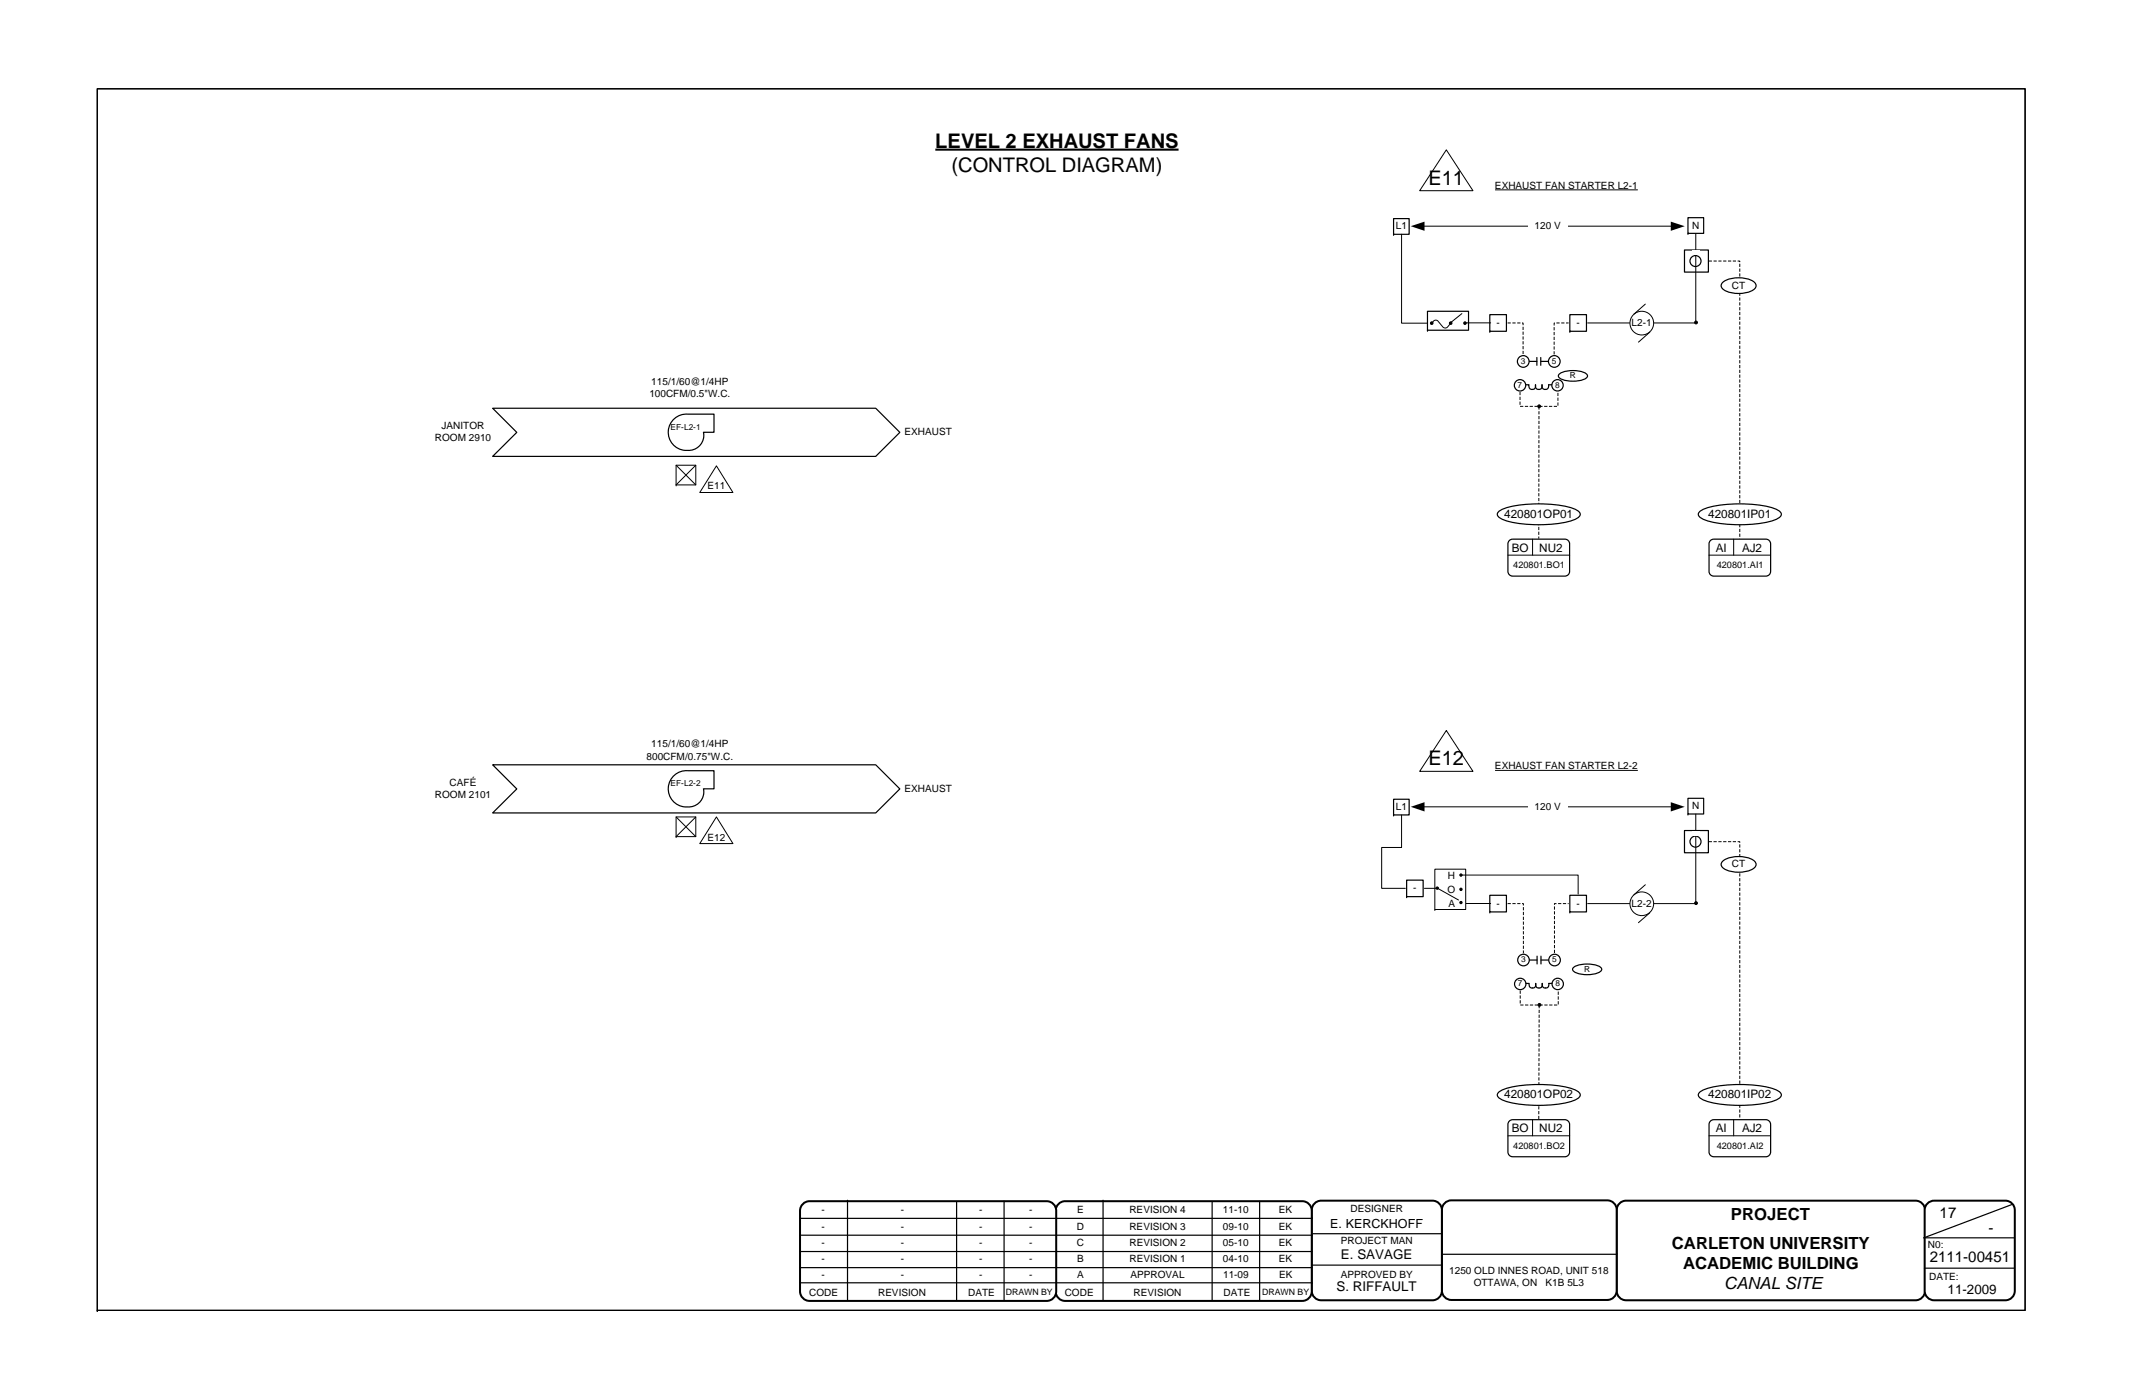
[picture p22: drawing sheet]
<svg xmlns="http://www.w3.org/2000/svg" width="432mm" height="279mm" viewBox="0 0 432 279" stroke-linecap="round" stroke-linejoin="round" font-family="sans-serif">
<defs><g id="words">
<g font-size="4">
<text x="188" y="29.7">LEVEL 2 EXHAUST FANS</text>
<text x="191.3" y="34.5">(CONTROL DIAGRAM)</text>
<text x="287.1" y="37.1">E11</text>
<text x="287.1" y="153.8">E12</text>
</g>
<g font-size="3.4">
<text x="348" y="245.1">PROJECT</text>
<text x="336.1" y="251">CARLETON UNIVERSITY</text>
<text x="338.3" y="255.1">ACADEMIC BUILDING</text>
<text x="346.6" y="259.1">CANAL SITE</text>
</g>
<g font-size="3">
<text x="389.9" y="244.8">17</text>
<text x="399.7" y="247.8">-</text>
<text x="387.9" y="253.8">2111-00451</text>
</g>
<g font-size="2.7">
<text x="269.6" y="253.1">E. SAVAGE</text>
<text x="268.7" y="259.4">S. RIFFAULT</text>
<text x="391.5" y="260.1">11-2009</text>
</g>
<text font-size="2.5" x="267.4" y="246.8">E. KERCKHOFF</text>
<g font-size="2.3">
<text x="302.4" y="104.1">420801OP01</text>
<text x="343.4" y="104.1">420801IP01</text>
<text x="303.9" y="110.9">BO</text>
<text x="309.4" y="110.9">NU2</text>
<text x="344.9" y="110.9">AI</text>
<text x="350.2" y="110.9">AJ2</text>
<text x="302.4" y="220.8">420801OP02</text>
<text x="343.4" y="220.8">420801IP02</text>
<text x="303.9" y="227.6">BO</text>
<text x="309.4" y="227.6">NU2</text>
<text x="344.9" y="227.6">AI</text>
<text x="350.2" y="227.6">AJ2</text>
</g>
<g font-size="2">
<text x="300.5" y="37.9">EXHAUST FAN STARTER L2-1</text>
<text x="280.6" y="46.1">L1</text>
<text x="308.5" y="46.1">120 V</text>
<text x="340.2" y="45.9">N</text>
<text x="348.1" y="58">CT</text>
<text x="300.8" y="65.5">-</text>
<text x="316.9" y="65.5">-</text>
<text x="328" y="65.6">L2-1</text>
<text x="130.9" y="77.5">115/1/60@1/4HP</text>
<text x="130.5" y="79.9">100CFM/0.5&quot;W.C.</text>
<text x="87.4" y="88.7">ROOM 2910</text>
<text x="88.8" y="86.3">JANITOR</text>
<text x="181.8" y="87.5">EXHAUST</text>
<text x="142.2" y="98.4">E11</text>
<text x="130" y="152.7">800CFM/0.75&quot;W.C.</text>
<text x="130.9" y="150.2">115/1/60@1/4HP</text>
<text x="300.5" y="154.6">EXHAUST FAN STARTER L2-2</text>
<text x="87.4" y="160.4">ROOM 2101</text>
<text x="90.4" y="158">CAFÉ</text>
<text x="181.8" y="159.2">EXHAUST</text>
<text x="280.6" y="162.8">L1</text>
<text x="308.5" y="162.8">120 V</text>
<text x="340.2" y="162.6">N</text>
<text x="142.2" y="169">E12</text>
<text x="284.1" y="179.2">-</text>
<text x="291" y="179.6">O</text>
<text x="291" y="176.7">H</text>
<text x="348.1" y="174.3">CT</text>
<text x="291.2" y="182.2">A</text>
<text x="300.8" y="182.2">-</text>
<text x="316.9" y="182.2">-</text>
<text x="328" y="182.2">L2-2</text>
<text x="165.1" y="243.9">-</text>
<text x="181.1" y="243.9">-</text>
<text x="196.9" y="243.9">-</text>
<text x="206.9" y="243.9">-</text>
<text x="216.5" y="243.9">E</text>
<text x="227" y="243.9">REVISION 4</text>
<text x="245.9" y="243.9">11-10</text>
<text x="257.1" y="243.9">EK</text>
<text x="271.5" y="243.6">DESIGNER</text>
<text x="165.1" y="250.5">-</text>
<text x="165.1" y="247.2">-</text>
<text x="181.1" y="250.5">-</text>
<text x="181.1" y="247.2">-</text>
<text x="196.9" y="250.5">-</text>
<text x="196.9" y="247.2">-</text>
<text x="206.9" y="250.5">-</text>
<text x="206.9" y="247.2">-</text>
<text x="216.5" y="250.5">C</text>
<text x="216.5" y="247.2">D</text>
<text x="227" y="247.2">REVISION 3</text>
<text x="227.1" y="250.5">REVISION 2</text>
<text x="245.9" y="250.5">05-10</text>
<text x="245.9" y="247.2">09-10</text>
<text x="257.1" y="250.5">EK</text>
<text x="257.1" y="247.2">EK</text>
<text x="269.5" y="250.1">PROJECT MAN</text>
<text x="387.5" y="250.9">N0:</text>
<text x="165.1" y="253.8">-</text>
<text x="165.1" y="256.9">-</text>
<text x="181.1" y="253.8">-</text>
<text x="181.1" y="256.9">-</text>
<text x="196.9" y="253.8">-</text>
<text x="196.9" y="256.9">-</text>
<text x="206.9" y="253.8">-</text>
<text x="206.9" y="256.9">-</text>
<text x="216.5" y="253.8">B</text>
<text x="216.5" y="256.9">A</text>
<text x="227.1" y="253.8">REVISION 1</text>
<text x="227.3" y="256.9">APPROVAL</text>
<text x="245.9" y="253.8">04-10</text>
<text x="245.9" y="256.9">11-09</text>
<text x="257.1" y="253.8">EK</text>
<text x="257.1" y="257">EK</text>
<text x="269.5" y="256.9">APPROVED BY</text>
<text x="291.3" y="256.1">1250 OLD INNES ROAD, UNIT 518</text>
<text x="387.8" y="257.3">DATE:</text>
<text x="162.7" y="260.5">CODE</text>
<text x="176.5" y="260.6">REVISION</text>
<text x="194.6" y="260.6">DATE</text>
<text x="214.1" y="260.5">CODE</text>
<text x="227.9" y="260.6">REVISION</text>
<text x="246" y="260.6">DATE</text>
<text x="296.2" y="258.5">OTTAWA, ON</text>
<text x="310.7" y="258.5">K1B 5L3</text>
</g>
<g font-size="1.8">
<text x="304.2" y="114.2">420801.BO1</text>
<text x="345.1" y="114.2">420801.AI1</text>
<text x="304.2" y="230.9">420801.BO2</text>
<text x="345.1" y="230.9">420801.AI2</text>
<text x="202.2" y="260.4">DRAWN BY</text>
<text x="253.7" y="260.4">DRAWN BY</text>
</g>
<g font-size="1.7">
<text x="305.1" y="77.9">7</text>
<text x="305.7" y="73.2">3</text>
<text x="312" y="73.2">5</text>
<text x="312.6" y="77.9">8</text>
<text x="315.6" y="76.1">R</text>
<text x="134.8" y="86.4">EF-L2-1</text>
<text x="134.8" y="158.1">EF-L2-2</text>
<text x="305.8" y="193.5">3</text>
<text x="312" y="193.5">5</text>
<text x="318.5" y="195.3">R</text>
<text x="305.1" y="198.3">7</text>
<text x="312.7" y="198.3">8</text>
</g>
</g></defs>
<path d="M19.6 17.8h387.5v245.6h-387.5zM19.6 263.4h.1" fill="none" stroke="#000" stroke-width=".24"/>
<path d="M325.5 241.9l.9-.5 .5-.1h58.2a1.9 1.9 0 0 1 1.9 1.9v16.3a1.9 1.9 0 0 1-1.9 1.9h-58.2a1.9 1.9 0 0 1-1.9-1.9v-16.3l.1-.5z" fill-rule="evenodd" fill="#fff"/>
<path d="M325.5 241.9l.9-.5 .5-.1h58.2a1.9 1.9 0 0 1 1.9 1.9v16.3a1.9 1.9 0 0 1-1.9 1.9h-58.2a1.9 1.9 0 0 1-1.9-1.9v-16.3l.1-.5z" fill="none" stroke="#000" stroke-width=".4"/>
<path d="M387.5 241.9l.8-.5 .5-.1h14.3a1.9 1.9 0 0 1 1.9 1.9v16.3a1.9 1.9 0 0 1-1.9 1.9h-14.3a1.91 1.91 0 0 1-1.9-1.9v-16.3l.1-.5z" fill-rule="evenodd" fill="#fff"/>
<path d="M387.5 241.9l.8-.5 .5-.1h14.3a1.9 1.9 0 0 1 1.9 1.9v16.3a1.9 1.9 0 0 1-1.9 1.9h-14.3a1.91 1.91 0 0 1-1.9-1.9v-16.3l.1-.5z" fill="none" stroke="#000" stroke-width=".4"/>
<path d="M290.4 241.8l.9-.5h.5h31.3a1.9 1.9 0 0 1 1.9 1.9v16.2a1.9 1.9 0 0 1-1.9 1.9h-31.3a1.91 1.91 0 0 1-1.9-1.9v-16.2v-.5z" fill-rule="evenodd" fill="#fff"/>
<path d="M290.4 241.8l.9-.5h.5h31.3a1.9 1.9 0 0 1 1.9 1.9v16.2a1.9 1.9 0 0 1-1.9 1.9h-31.3a1.91 1.91 0 0 1-1.9-1.9v-16.2v-.5z" fill="none" stroke="#000" stroke-width=".4"/>
<path d="M264.2 241.9l.9-.5 .5-.1h22.4a1.9 1.9 0 0 1 1.9 1.9v16.3a1.9 1.9 0 0 1-1.9 1.9h-22.4a1.9 1.9 0 0 1-1.9-1.9v-16.3l.1-.5z" fill-rule="evenodd" fill="#fff"/>
<path d="M264.2 241.9l.9-.5 .5-.1h22.4a1.9 1.9 0 0 1 1.9 1.9v16.3a1.9 1.9 0 0 1-1.9 1.9h-22.4a1.9 1.9 0 0 1-1.9-1.9v-16.3l.1-.5z" fill="none" stroke="#000" stroke-width=".4"/>
<path d="M212.8 242l.8-.5 .5-.1h47.7a1.92 1.92 0 0 1 1.9 2v16.2a1.92 1.92 0 0 1-1.9 1.9h-47.7a1.92 1.92 0 0 1-1.9-1.9v-16.2l.1-.5z" fill-rule="evenodd" fill="#fff"/>
<path d="M212.8 242l.8-.5 .5-.1h47.7a1.92 1.92 0 0 1 1.9 2v16.2a1.92 1.92 0 0 1-1.9 1.9h-47.7a1.92 1.92 0 0 1-1.9-1.9v-16.2l.1-.5z" fill="none" stroke="#000" stroke-width=".4"/>
<g fill="none" stroke="#000" stroke-width=".24">
<path d="M212.2 251.6h51.5M212.2 248.3h51.6M212.2 244.9h51.6M212.2 257.9h51.5M212.2 254.8h51.5M221.7 241.3v20.2M243.7 241.6v19.8M253.2 241.4v20.1M264 254.3h25.8M264 248h25.8M289.9 252.1h35.2M386.8 254.9h18.1"/>
<path d="M404.4 242.1l-17.7 6.7h18.2"/>
</g>
<path d="M161.4 242l.8-.5 .5-.1h47.7a1.92 1.92 0 0 1 1.9 2v16.2a1.92 1.92 0 0 1-1.9 1.9h-47.7a1.93 1.93 0 0 1-1.9-1.9v-16.2l.1-.5z" fill-rule="evenodd" fill="#fff"/>
<path d="M161.4 242l.8-.5 .5-.1h47.7a1.92 1.92 0 0 1 1.9 2v16.2a1.92 1.92 0 0 1-1.9 1.9h-47.7a1.93 1.93 0 0 1-1.9-1.9v-16.2l.1-.5z" fill="none" stroke="#000" stroke-width=".4"/>
<path d="M160.8 251.6h51.5M160.8 248.3h51.6M160.8 244.9h51.6M160.8 257.9h51.6M160.8 254.8h51.5M170.4 241.3v20.2M192.3 241.6v19.8M201.8 241.4v20.1" fill="none" stroke="#000" stroke-width=".24"/>
<path d="M188 30.1h48.9" fill="none" stroke="#000" stroke-width=".42"/>
<path d="M99 82.1h77l4.9 4.8-4.9 4.8h-77l4.9-4.8z" fill-rule="evenodd" fill="#fff"/>
<path d="M99 82.1h77l4.9 4.8-4.9 4.8h-77l4.9-4.8z" fill="none" stroke="#000" stroke-width=".24"/>
<path d="M99 153.7h77l4.9 4.9-4.9 4.8h-77l4.9-4.8z" fill-rule="evenodd" fill="#fff"/>
<path d="M99 153.7h77l4.9 4.9-4.9 4.8h-77l4.9-4.8z" fill="none" stroke="#000" stroke-width=".24"/>
<path d="M135.6 84.1a3.6 3.6 0 0 1 2.6-.9h5.3v3.7h-2.1a3.1 3.1 0 0 1-3.7 3.6 3.7 3.7 0 0 1-3.2-2.5 3.7 3.7 0 0 1 1.1-3.9z" fill-rule="evenodd" fill="#fff"/>
<path d="M135.6 84.1a3.6 3.6 0 0 1 2.6-.9h5.3v3.7h-2.1a3.1 3.1 0 0 1-3.7 3.6 3.7 3.7 0 0 1-3.2-2.5 3.7 3.7 0 0 1 1.1-3.9z" fill="none" stroke="#000" stroke-width=".24"/>
<path d="M135.6 155.8a3.6 3.6 0 0 1 2.6-.9h5.3v3.7h-2.1a3.1 3.1 0 0 1-3.7 3.6 3.6 3.6 0 0 1-3.2-2.5 3.6 3.6 0 0 1 1.1-3.9z" fill-rule="evenodd" fill="#fff"/>
<path d="M135.6 155.8a3.6 3.6 0 0 1 2.6-.9h5.3v3.7h-2.1a3.1 3.1 0 0 1-3.7 3.6 3.6 3.6 0 0 1-3.2-2.5 3.6 3.6 0 0 1 1.1-3.9z" fill="none" stroke="#000" stroke-width=".24"/>
<path d="M338.6 50.2h4.8v4.5h-4.8z" fill="#fff"/>
<g fill="none" stroke="#000" stroke-width=".24">
<path d="M338.6 50.2h4.8v4.5h-4.8z"/>
<circle cx="340.8" cy="52.5" r="1.11"/>
</g>
<path d="M339.3 43.8h3.2v3.1h-3.2z" fill="#fff"/>
<path d="M339.3 43.8h3.2v3.1h-3.2zM339.3 46.9h.1" fill="none" stroke="#000" stroke-width=".24"/>
<path d="M280.1 43.9h3.2v3.2h-3.2z" fill="#fff"/>
<path d="M280.1 43.9h3.2v3.2h-3.2zM280.1 47.1h.1" fill="none" stroke="#000" stroke-width=".24"/>
<path d="M286.1 45.5h50" fill="none" stroke="#000" stroke-width=".2"/>
<path d="M283.6 45.5l2.8-.9v1.8zM335.9 44.6l2.8 .9-2.8 .9z" fill="#000"/>
<g fill="#fff">
<path d="M307.1 44.1h8v2.7h-8z"/>
<path d="M299.5 63.2h3.3v3.4h-3.3z"/>
</g>
<path d="M299.5 63.2h3.3v3.4h-3.3zM299.5 66.6h.1" fill="none" stroke="#000" stroke-width=".24"/>
<path d="M315.6 63.2h3.3v3.4h-3.3z" fill="#fff"/>
<path d="M315.6 63.2h3.3v3.4h-3.3zM315.6 66.6h.1" fill="none" stroke="#000" stroke-width=".24"/>
<path d="M300.5 38.2h28.7M281.7 47.1v17.9h5.2M340.9 46.9v18" fill="none" stroke="#000" stroke-width=".2"/>
<g fill="#fff">
<path d="M340.2 50.4h1.5v.8h-1.5z"/>
<path d="M287 62.6h8.2v3.8h-8.2z"/>
</g>
<g fill="none" stroke="#000" stroke-width=".24">
<path d="M287 62.6h8.2v3.8h-8.2zM287 66.4h.1M291.5 64.8h.3v.3h-.3zM294.3 64.8h.4v.3h-.4z"/>
<circle cx="287.8" cy="65" r=".24"/>
</g>
<path d="M287.7 65.2l.4-.6a.59 .59 0 0 1 1 0l.9 1.1a.63 .63 0 0 0 1 0l.5-.5M293.9 63l-2.4 2M294.6 64.9h5.1M319.2 64.9h21.7" fill="none" stroke="#000" stroke-width=".2"/>
<g fill="#000">
<path d="M291.5 64.8h.3v.3h-.3z" fill-rule="evenodd"/>
<path d="M294.3 64.8h.4v.3h-.4z" fill-rule="evenodd"/>
<circle cx="287.8" cy="65" r=".24"/>
</g>
<circle cx="330" cy="65" r="2.38" fill="#fff"/>
<g fill="none" stroke="#000" stroke-width=".2">
<path d="M330.8 61.1l-2.3 2M331.7 66.8l-2.3 2"/>
<circle cx="330" cy="65" r="2.38"/>
<circle cx="340.9" cy="64.8" r=".29"/>
</g>
<circle cx="340.9" cy="64.8" r=".29" fill="#000"/>
<path d="M303.1 64.9h3.1v6.4M312.4 71.2v-6.3h2.9M309.4 81.7l-.1 26.6" fill="none" stroke="#000" stroke-width=".2" stroke-dasharray=".6 .3" stroke-linecap="butt"/>
<path d="M303.4 108.7l.7-.3h10.5a.95 .95 0 0 1 .9 .9v5.6a.95 .95 0 0 1-.9 .9h-10.5a.95 .95 0 0 1-1-.9v-5.6z" fill-rule="evenodd" fill="#fff"/>
<path d="M303.4 108.7l.7-.3h10.5a.95 .95 0 0 1 .9 .9v5.6a.95 .95 0 0 1-.9 .9h-10.5a.95 .95 0 0 1-1-.9v-5.6z" fill="none" stroke="#000" stroke-width=".24"/>
<path d="M303.1 111.6h12.4M308.1 108.4v3.2" fill="none" stroke="#000" stroke-width=".2"/>
<path d="M301.4 102.7a16.2 16.2 0 0 1 7.9-1.4 16.2 16.2 0 0 1 7.9 1.4l.5 .7a1.94 1.94 0 0 1-1.6 1.2 26.9 26.9 0 0 1-13.5 0 1.94 1.94 0 0 1-1.6-1.2z" fill-rule="evenodd" fill="#fff"/>
<path d="M301.4 102.7a16.2 16.2 0 0 1 7.9-1.4 16.2 16.2 0 0 1 7.9 1.4l.5 .7a1.94 1.94 0 0 1-1.6 1.2 26.9 26.9 0 0 1-13.5 0 1.94 1.94 0 0 1-1.6-1.2z" fill="none" stroke="#000" stroke-width=".24"/>
<path d="M343.5 52.5h6.2v55.8" fill="none" stroke="#000" stroke-width=".2" stroke-dasharray=".6 .3" stroke-linecap="butt"/>
<path d="M343.8 108.7l.7-.3h10.5a.95 .95 0 0 1 .9 .9v5.6a.95 .95 0 0 1-.9 .9h-10.5a.95 .95 0 0 1-.9-.9v-5.6z" fill-rule="evenodd" fill="#fff"/>
<path d="M343.8 108.7l.7-.3h10.5a.95 .95 0 0 1 .9 .9v5.6a.95 .95 0 0 1-.9 .9h-10.5a.95 .95 0 0 1-.9-.9v-5.6z" fill="none" stroke="#000" stroke-width=".24"/>
<path d="M343.6 111.6h12.3M348.5 108.4v3.2" fill="none" stroke="#000" stroke-width=".2"/>
<path d="M341.8 102.7a16.3 16.3 0 0 1 7.9-1.4 16.4 16.4 0 0 1 8 1.4l.4 .7a1.95 1.95 0 0 1-1.6 1.2 27 27 0 0 1-13.5 0 1.95 1.95 0 0 1-1.6-1.2z" fill-rule="evenodd" fill="#fff"/>
<path d="M341.8 102.7a16.3 16.3 0 0 1 7.9-1.4 16.4 16.4 0 0 1 8 1.4l.4 .7a1.95 1.95 0 0 1-1.6 1.2 27 27 0 0 1-13.5 0 1.95 1.95 0 0 1-1.6-1.2z" fill="none" stroke="#000" stroke-width=".24"/>
<path d="M135.9 93.5h4v4h-4z" fill="#fff"/>
<path d="M135.9 93.5h4v4h-4zM135.9 97.5h.1M135.9 93.5l4 4M139.9 93.5l-4 4" fill="none" stroke="#000" stroke-width=".2"/>
<path d="M135.9 164.2h4v4h-4z" fill="#fff"/>
<path d="M135.9 164.2h4v4h-4zM135.9 168.2h.1M135.9 164.2l4 4M139.9 164.2l-4 4" fill="none" stroke="#000" stroke-width=".2"/>
<path d="M144 93.6l3.3 5.4h-6.6z" fill="#fff"/>
<path d="M144 93.6l3.3 5.4h-6.6z" fill="none" stroke="#000" stroke-width=".2"/>
<path d="M144 164.2l3.3 5.4h-6.6z" fill="#fff"/>
<path d="M144 164.2l3.3 5.4h-6.6z" fill="none" stroke="#000" stroke-width=".2"/>
<path d="M338.6 166.9h4.8v4.5h-4.8z" fill="#fff"/>
<g fill="none" stroke="#000" stroke-width=".24">
<path d="M338.6 166.9h4.8v4.5h-4.8z"/>
<circle cx="340.8" cy="169.2" r="1.11"/>
</g>
<path d="M339.3 160.5h3.2v3.1h-3.2z" fill="#fff"/>
<path d="M339.3 160.5h3.2v3.1h-3.2zM339.3 163.6h.1" fill="none" stroke="#000" stroke-width=".24"/>
<path d="M280.1 160.7h3.2v3.1h-3.2z" fill="#fff"/>
<path d="M280.1 160.7h3.2v3.1h-3.2zM280.1 163.8h.1" fill="none" stroke="#000" stroke-width=".24"/>
<path d="M286.1 162.2h50" fill="none" stroke="#000" stroke-width=".2"/>
<path d="M283.6 162.2l2.8-1v1.9zM335.9 161.2l2.8 1-2.8 .9z" fill="#000"/>
<g fill="#fff">
<path d="M307.1 160.8h8v2.8h-8z"/>
<path d="M299.5 180h3.3v3.3h-3.3z"/>
</g>
<path d="M299.5 180h3.3v3.3h-3.3zM299.5 183.3h.1" fill="none" stroke="#000" stroke-width=".24"/>
<path d="M315.6 180h3.3v3.3h-3.3z" fill="#fff"/>
<path d="M315.6 180h3.3v3.3h-3.3zM315.6 183.3h.1" fill="none" stroke="#000" stroke-width=".24"/>
<path d="M300.5 154.9h28.7M281.7 163.8v6.5h-4v8.3h4.8M340.9 163.6v18" fill="none" stroke="#000" stroke-width=".2"/>
<path d="M340.2 167.1h1.5v.9h-1.5z" fill="#fff"/>
<path d="M294.6 181.6h5.1M319.2 181.6h21.7" fill="none" stroke="#000" stroke-width=".2"/>
<circle cx="330" cy="181.7" r="2.38" fill="#fff"/>
<g fill="none" stroke="#000" stroke-width=".2">
<path d="M330.8 177.8l-2.3 2.1M331.7 183.5l-2.3 2"/>
<circle cx="330" cy="181.7" r="2.38"/>
<circle cx="340.9" cy="181.5" r=".29"/>
</g>
<circle cx="340.9" cy="181.5" r=".29" fill="#000"/>
<path d="M343.5 169.2h6.2v55.8M303.1 181.6h3.1v10M312.5 191.6v-10h2.8M309.4 202l-.1 23" fill="none" stroke="#000" stroke-width=".2" stroke-dasharray=".6 .3" stroke-linecap="butt"/>
<path d="M316.2 194.6a5.5 5.5 0 0 1 5.7 0l.1 .2a1.57 1.57 0 0 1-1.5 1l-.7 .1a4.8 4.8 0 0 1-3.6-.8l-.1-.3z" fill-rule="evenodd" fill="#fff"/>
<path d="M316.2 194.6a5.5 5.5 0 0 1 5.7 0l.1 .2a1.57 1.57 0 0 1-1.5 1l-.7 .1a4.8 4.8 0 0 1-3.6-.8l-.1-.3z" fill="none" stroke="#000" stroke-width=".24"/>
<path d="M288.4 174.7h6.2v8.1h-6.2z" fill="#fff"/>
<g fill="none" stroke="#000" stroke-width=".2">
<path d="M286.3 178.6h2.9M288.4 174.7h6.2v8.1h-6.2zM288.7 178.4h.4v.3h-.4zM288.9 178.5l4.3 2.4M293.5 178.6h.4v.3h-.4zM288.4 182.8h.1"/>
<circle cx="293.7" cy="175.9" r=".23"/>
<circle cx="293.7" cy="181.4" r=".23"/>
</g>
<g fill="#000">
<path d="M288.7 178.4h.4v.3h-.4z" fill-rule="evenodd"/>
<path d="M293.5 178.6h.4v.3h-.4z" fill-rule="evenodd"/>
<circle cx="293.7" cy="175.9" r=".23"/>
<circle cx="293.7" cy="181.4" r=".23"/>
</g>
<path d="M282.8 176.9h3.3v3.3h-3.3z" fill="#fff"/>
<path d="M282.8 176.9h3.3v3.3h-3.3zM282.8 180.2h.1" fill="none" stroke="#000" stroke-width=".24"/>
<path d="M293.9 175.9h23.3v3.8" fill="none" stroke="#000" stroke-width=".2"/>
<path d="M346.3 173.1a6 6 0 0 1 6.4 0 .95 .95 0 0 1 .3 .9 .95 .95 0 0 1-.8 .7 6.4 6.4 0 0 1-5.9-.3 .85 .85 0 0 1 0-1.3z" fill-rule="evenodd" fill="#fff"/>
<path d="M346.3 173.1a6 6 0 0 1 6.4 0 .95 .95 0 0 1 .3 .9 .95 .95 0 0 1-.8 .7 6.4 6.4 0 0 1-5.9-.3 .85 .85 0 0 1 0-1.3z" fill="none" stroke="#000" stroke-width=".24"/>
<path d="M346.3 56.7a6.1 6.1 0 0 1 6.4 0 .96 .96 0 0 1 .3 1 .96 .96 0 0 1-.8 .7 6.4 6.4 0 0 1-5.9-.3 .85 .85 0 0 1 0-1.4z" fill-rule="evenodd" fill="#fff"/>
<path d="M346.3 56.7a6.1 6.1 0 0 1 6.4 0 .96 .96 0 0 1 .3 1 .96 .96 0 0 1-.8 .7 6.4 6.4 0 0 1-5.9-.3 .85 .85 0 0 1 0-1.4z" fill="none" stroke="#000" stroke-width=".24"/>
<path d="M313.4 75.3a5.4 5.4 0 0 1 5.6 0l.1 .3a1.55 1.55 0 0 1-1.4 .9l-1.5 .1a4.4 4.4 0 0 1-2.8-.8l-.1-.2z" fill-rule="evenodd" fill="#fff"/>
<path d="M313.4 75.3a5.4 5.4 0 0 1 5.6 0l.1 .3a1.55 1.55 0 0 1-1.4 .9l-1.5 .1a4.4 4.4 0 0 1-2.8-.8l-.1-.2z" fill="none" stroke="#000" stroke-width=".24"/>
<path d="M290.7 30.1l5.4 8.2h-10.7z" fill="#fff"/>
<path d="M290.7 30.1l5.4 8.2h-10.7z" fill="none" stroke="#000" stroke-width=".2"/>
<path d="M290.7 146.8l5.4 8.2h-10.7z" fill="#fff"/>
<path d="M290.7 146.8l5.4 8.2h-10.7z" fill="none" stroke="#000" stroke-width=".2"/>
<path d="M307.4 72.6h1.5M308.9 71.9v1.5M309.7 71.9v1.5" fill="none" stroke="#000" stroke-width=".24"/>
<circle cx="306.2" cy="72.7" r="1.17" fill="#fff"/>
<g fill="none" stroke="#000" stroke-width=".24">
<path d="M309.7 72.6h1.6"/>
<circle cx="306.2" cy="72.7" r="1.17"/>
</g>
<circle cx="312.5" cy="72.7" r="1.17" fill="#fff"/>
<circle cx="312.5" cy="72.7" r="1.17" fill="none" stroke="#000" stroke-width=".24"/>
<circle cx="313.1" cy="77.4" r="1.14" fill="#fff"/>
<circle cx="313.1" cy="77.4" r="1.14" fill="none" stroke="#000" stroke-width=".24"/>
<circle cx="305.6" cy="77.4" r="1.14" fill="#fff"/>
<g fill="none" stroke="#000" stroke-width=".24">
<path d="M306.7 77.3h.7a.7 .7 0 0 0 .6 1 .7 .7 0 0 0 .7-1 .7 .7 0 0 0 .6 1 .7 .7 0 0 0 .7-1 .7 .7 0 0 0 .6 1 .7 .7 0 0 0 .7-1h.7M307.4 193h1.6M309 192.2v1.6M309.8 192.2v1.6"/>
<circle cx="305.6" cy="77.4" r="1.14"/>
</g>
<path d="M305.6 78.8v2.9h7.6v-2.9" fill="none" stroke="#000" stroke-width=".2" stroke-dasharray=".6 .3" stroke-linecap="butt"/>
<circle cx="309.4" cy="81.7" r=".29" fill="#000"/>
<circle cx="309.4" cy="81.7" r=".29" fill="none" stroke="#000" stroke-width=".2"/>
<circle cx="306.3" cy="193" r="1.16" fill="#fff"/>
<g fill="none" stroke="#000" stroke-width=".24">
<path d="M309.8 193h1.5"/>
<circle cx="306.3" cy="193" r="1.16"/>
</g>
<circle cx="312.5" cy="193" r="1.17" fill="#fff"/>
<circle cx="312.5" cy="193" r="1.17" fill="none" stroke="#000" stroke-width=".24"/>
<circle cx="313.1" cy="197.8" r="1.14" fill="#fff"/>
<circle cx="313.1" cy="197.8" r="1.14" fill="none" stroke="#000" stroke-width=".24"/>
<circle cx="305.6" cy="197.8" r="1.14" fill="#fff"/>
<g fill="none" stroke="#000" stroke-width=".24">
<path d="M19.6 17.8h387.5v245.6h-387.5zM306.7 197.7h.7a.69 .69 0 0 0 .7 .9 .69 .69 0 0 0 .6-.9 .69 .69 0 0 0 .7 .9 .69 .69 0 0 0 .6-.9 .69 .69 0 0 0 .7 .9 .69 .69 0 0 0 .6-.9h.7M19.6 263.4h.1"/>
<circle cx="305.6" cy="197.8" r="1.14"/>
</g>
<path d="M305.6 199.1v2.9h7.6v-2.9" fill="none" stroke="#000" stroke-width=".2" stroke-dasharray=".6 .3" stroke-linecap="butt"/>
<circle cx="309.5" cy="202" r=".29" fill="#000"/>
<circle cx="309.5" cy="202" r=".29" fill="none" stroke="#000" stroke-width=".2"/>
<path d="M303.4 225.4l.7-.3h10.5a.96 .96 0 0 1 .9 .9v5.6a.96 .96 0 0 1-.9 .9h-10.5a.96 .96 0 0 1-1-.9v-5.6z" fill-rule="evenodd" fill="#fff"/>
<path d="M303.4 225.4l.7-.3h10.5a.96 .96 0 0 1 .9 .9v5.6a.96 .96 0 0 1-.9 .9h-10.5a.96 .96 0 0 1-1-.9v-5.6z" fill="none" stroke="#000" stroke-width=".24"/>
<path d="M303.1 228.3h12.4M308.1 225.1v3.2" fill="none" stroke="#000" stroke-width=".2"/>
<path d="M301.4 219.4a16.2 16.2 0 0 1 7.9-1.4 16.2 16.2 0 0 1 7.9 1.4l.5 .7a1.94 1.94 0 0 1-1.6 1.2 26.9 26.9 0 0 1-13.5 0 1.94 1.94 0 0 1-1.6-1.2z" fill-rule="evenodd" fill="#fff"/>
<path d="M301.4 219.4a16.2 16.2 0 0 1 7.9-1.4 16.2 16.2 0 0 1 7.9 1.4l.5 .7a1.94 1.94 0 0 1-1.6 1.2 26.9 26.9 0 0 1-13.5 0 1.94 1.94 0 0 1-1.6-1.2z" fill="none" stroke="#000" stroke-width=".24"/>
<path d="M343.8 225.4l.7-.3h10.5a.96 .96 0 0 1 .9 .9v5.6a.96 .96 0 0 1-.9 .9h-10.5a.96 .96 0 0 1-.9-.9v-5.6z" fill-rule="evenodd" fill="#fff"/>
<path d="M343.8 225.4l.7-.3h10.5a.96 .96 0 0 1 .9 .9v5.6a.96 .96 0 0 1-.9 .9h-10.5a.96 .96 0 0 1-.9-.9v-5.6z" fill="none" stroke="#000" stroke-width=".24"/>
<path d="M343.6 228.3h12.3M348.5 225.1v3.2" fill="none" stroke="#000" stroke-width=".2"/>
<path d="M341.8 219.4a16.3 16.3 0 0 1 7.9-1.4 16.4 16.4 0 0 1 8 1.4l.4 .7a1.95 1.95 0 0 1-1.6 1.2 27 27 0 0 1-13.5 0 1.95 1.95 0 0 1-1.6-1.2z" fill-rule="evenodd" fill="#fff"/>
<path d="M341.8 219.4a16.3 16.3 0 0 1 7.9-1.4 16.4 16.4 0 0 1 8 1.4l.4 .7a1.95 1.95 0 0 1-1.6 1.2 27 27 0 0 1-13.5 0 1.95 1.95 0 0 1-1.6-1.2z" fill="none" stroke="#000" stroke-width=".24"/>
<use href="#words"/>
</svg>
